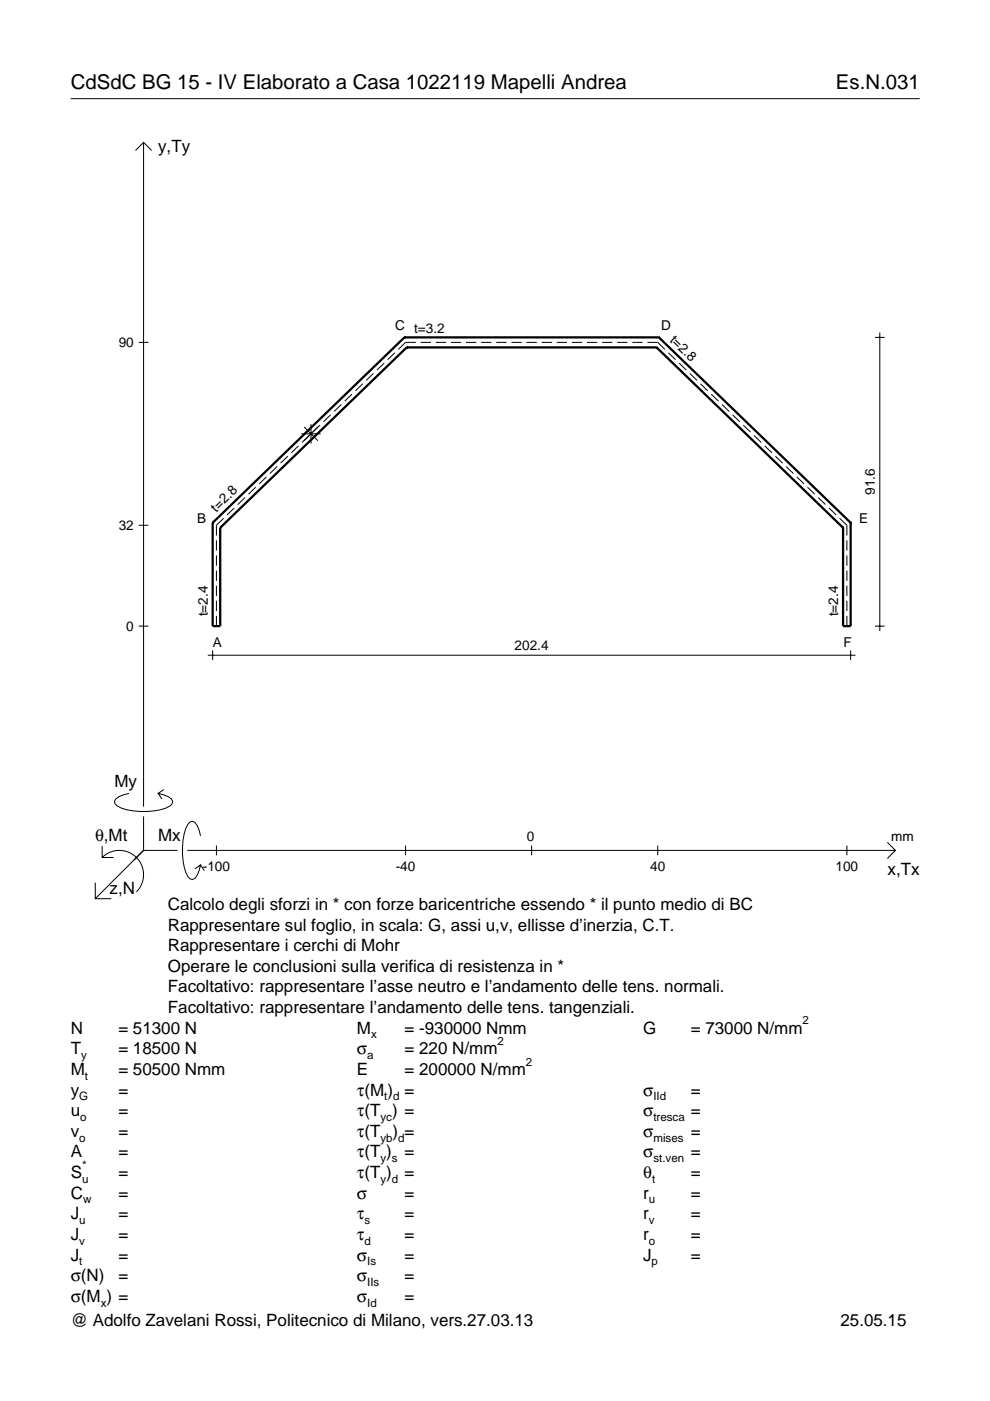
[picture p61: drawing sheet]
<svg xmlns="http://www.w3.org/2000/svg" width="210mm" height="297mm" viewBox="0 0 210 297" stroke-linecap="round" stroke-linejoin="round" font-family="sans-serif">
<defs><g id="words">
<g font-size="4.3">
<text x="15" y="18.9">CdSdC BG 15 - IV Elaborato a Casa 1022119 Mapelli Andrea</text>
<text x="177.2" y="18.9">Es.N.031</text>
</g>
<g font-size="3.6">
<text x="33.5" y="32.3">y,Ty</text>
<text x="24.3" y="166.9">My</text>
<text x="20.1" y="178.2">θ,Mt</text>
<text x="33.5" y="178.2">Mx</text>
<text x="188.2" y="185.5">x,Tx</text>
<text x="23.2" y="189.6">z,N</text>
<text x="35.6" y="192.9">Calcolo degli sforzi in * con forze baricentriche essendo * il punto medio di BC</text>
<text x="35.6" y="197.3">Rappresentare sul foglio, in scala: G, assi u,v, ellisse d’inerzia, C.T.</text>
<text x="35.6" y="201.7">Rappresentare i cerchi di Mohr</text>
<text x="35.6" y="206">Operare le conclusioni sulla verifica di resistenza in *</text>
<text x="35.6" y="210.4">Facoltativo: rappresentare l’asse neutro e l’andamento delle tens. normali.</text>
<text x="35.6" y="214.8">Facoltativo: rappresentare l’andamento delle tens. tangenziali.</text>
<text x="15" y="219.2">N</text>
<text x="25.1" y="219.2">= 51300 N</text>
<text x="75.7" y="219.2">M</text>
<text x="85.8" y="219.2">= -930000 Nmm</text>
<text x="136.4" y="219.2">G</text>
<text x="146.5" y="219.2">= 73000 N/mm</text>
<text x="15" y="227.9">M</text>
<text x="15" y="223.5">T</text>
<text x="25.1" y="227.9">= 50500 Nmm</text>
<text x="25.1" y="223.5">= 18500 N</text>
<text x="75.7" y="223.5">σ</text>
<text x="75.7" y="227.9">E</text>
<text x="85.8" y="223.5">= 220 N/mm</text>
<text x="85.8" y="227.9">= 200000 N/mm</text>
<text x="15" y="232.3">y</text>
<text x="25.1" y="232.3">=</text>
<text x="75.7" y="232.3">τ(M ) =</text>
<text x="136.4" y="232.3">σ</text>
<text x="146.5" y="232.3">=</text>
<text x="15" y="236.7">u</text>
<text x="25.1" y="236.7">=</text>
<text x="75.7" y="236.7">τ(T ) =</text>
<text x="136.4" y="236.7">σ</text>
<text x="146.5" y="236.7">=</text>
<text x="15" y="245.4">A</text>
<text x="15" y="241">v</text>
<text x="25.1" y="241">=</text>
<text x="25.1" y="245.4">=</text>
<text x="75.7" y="245.4">τ(T )</text>
<text x="75.7" y="241">τ(T</text>
<text x="83.3" y="241">) =</text>
<text x="85.8" y="245.4">=</text>
<text x="136.4" y="241">σ</text>
<text x="136.4" y="245.4">σ</text>
<text x="146.5" y="241">=</text>
<text x="146.5" y="245.4">=</text>
<text x="15" y="249.8">S</text>
<text x="25.1" y="249.8">=</text>
<text x="75.7" y="249.8">τ(T )</text>
<text x="85.8" y="249.8">=</text>
<text x="136.4" y="249.8">θ</text>
<text x="146.5" y="249.8">=</text>
<text x="15" y="254.2">C</text>
<text x="25.1" y="254.2">=</text>
<text x="75.7" y="254.2">σ</text>
<text x="85.8" y="254.2">=</text>
<text x="136.4" y="254.2">r</text>
<text x="146.5" y="254.2">=</text>
<text x="15" y="262.9">J</text>
<text x="15" y="258.5">J</text>
<text x="25.1" y="262.9">=</text>
<text x="25.1" y="258.5">=</text>
<text x="75.7" y="258.5">τ</text>
<text x="75.7" y="262.9">τ</text>
<text x="85.8" y="258.5">=</text>
<text x="85.8" y="262.9">=</text>
<text x="136.4" y="262.9">r</text>
<text x="136.4" y="258.5">r</text>
<text x="146.5" y="262.9">=</text>
<text x="146.5" y="258.5">=</text>
<text x="15" y="267.3">J</text>
<text x="25.1" y="267.3">=</text>
<text x="75.7" y="267.3">σ</text>
<text x="85.8" y="267.3">=</text>
<text x="136.4" y="267.3">J</text>
<text x="146.5" y="267.3">=</text>
<text x="15" y="271.7">σ(N)</text>
<text x="25.1" y="271.7">=</text>
<text x="75.7" y="271.7">σ</text>
<text x="85.8" y="271.7">=</text>
<text x="15" y="276">σ(M ) =</text>
<text x="15" y="281.2">@ Adolfo Zavelani Rossi, Politecnico di Milano, vers.27.03.13</text>
<text x="75.7" y="276">σ</text>
<text x="85.8" y="276">=</text>
<text x="178.2" y="281.2">25.05.15</text>
</g>
<g font-size="2.9">
<text x="83.8" y="70">C t=3.2</text>
<text x="140.2" y="70">D</text>
<text x="25.2" y="73.6">90</text>
<text x="141.9" y="72.2" transform="rotate(44 141.9 72.2)">t=2.8</text>
<text x="185.5" y="104.9" transform="rotate(-90 185.5 104.9)">91.6</text>
<text x="25.2" y="112.4">32</text>
<text x="41.8" y="110.9">B</text>
<text x="45.8" y="108.7" transform="rotate(-44 45.8 108.7)">t=2.8</text>
<text x="182.2" y="110.9">E</text>
<text x="44.1" y="130.7" transform="rotate(-90 44.1 130.7)">t=2.4</text>
<text x="177.7" y="130.7" transform="rotate(-90 177.7 130.7)">t=2.4</text>
<text x="26.8" y="133.8">0</text>
<text x="45.1" y="137.1">A</text>
<text x="109.1" y="137.9">202.4</text>
<text x="178.8" y="137.1">F</text>
<text x="111.7" y="178.2">0</text>
<text x="189" y="178.2">mm</text>
<text x="43" y="184.7">-100</text>
<text x="83.9" y="184.7">-40</text>
<text x="137.9" y="184.7">40</text>
<text x="177.2" y="184.7">100</text>
</g>
<g font-size="2.4">
<text x="78.7" y="220.2">x</text>
<text x="105.5" y="221.5">2</text>
<text x="170.2" y="217.2">2</text>
<text x="17.2" y="224.5">y</text>
<text x="77.9" y="224.5">a</text>
<text x="111.5" y="225.9">2</text>
<text x="16.8" y="233.3">G</text>
<text x="18" y="228.9">t</text>
<text x="81.5" y="233.3">t d</text>
<text x="138.5" y="233.3">IId</text>
<text x="17" y="237.7">o</text>
<text x="80.7" y="237.7">yc</text>
<text x="138.5" y="237.7">tresca</text>
<text x="16.8" y="242">o</text>
<text x="80.7" y="242">yb d</text>
<text x="138.5" y="242">mises</text>
<text x="17.4" y="250.8">u</text>
<text x="17.4" y="247.8">*</text>
<text x="80.7" y="246.4">y s</text>
<text x="80.7" y="250.8">y d</text>
<text x="138.2" y="250.8">t</text>
<text x="138.5" y="246.4">st.ven</text>
<text x="17.6" y="255.2">w</text>
<text x="137.6" y="255.2">u</text>
<text x="16.8" y="263.9">v</text>
<text x="16.8" y="259.5">u</text>
<text x="77.3" y="259.5">s</text>
<text x="77.3" y="263.9">d</text>
<text x="137.6" y="263.9">o</text>
<text x="137.6" y="259.5">v</text>
<text x="16.8" y="268.3">t</text>
<text x="77.9" y="268.3">Is</text>
<text x="138.2" y="268.3">p</text>
<text x="77.9" y="272.7">IIs</text>
<text x="21.4" y="277">x</text>
<text x="77.9" y="277">Id</text>
</g>
</g></defs>
<g fill="none" stroke="#000" stroke-width=".21">
<path d="M15 20.9h180M28.7 31.9l1.7-1.7 1.8 1.7M30.4 30.2v140.8M29.4 72.6h2.1M79.2 79.2l-1.6 1.5M81.4 77l-1.5 1.5M83.7 74.8l-1.5 1.5M88.2 72.6h-2.2l-1.5 1.5M89.2 72.6h2.2M92.4 72.6h2.2M95.6 72.6h2.2M98.8 72.6h2.2"/>
<path d="M102 72.6h2.2M105.2 72.6h2.2M108.4 72.6h2.2M111.6 72.6h2.2M114.8 72.6h2.2M118 72.6h2.2M121.2 72.6h2.2M124.5 72.6h2.1M127.7 72.6h2.1M130.9 72.6h2.1M134.1 72.6h2.1M137.3 72.6h2.2l1.5 1.5"/>
<path d="M141.7 74.8l1.5 1.5M144 77l1.5 1.5M146.3 79.2l1.5 1.5M185.5 71.5h2.1M186.5 70.5v63.3M58.8 98.9l-1.6 1.5M61 96.7l-1.5 1.5M63.3 94.5l-1.5 1.5M63.9 92h4.1M64.5 90.5l2.9 2.9M65.6 92.3l-1.6 1.5M65.9 89.9v4.1"/>
<path d="M67.4 90.5l-2.9 2.9M67.8 90.1l-1.5 1.5M70.1 88l-1.5 1.4M72.4 85.8l-1.6 1.4M74.6 83.6l-1.5 1.4M76.9 81.4l-1.5 1.5M148.5 81.4l1.6 1.5M150.8 83.6l1.5 1.4M153.1 85.8l1.5 1.4M155.3 88l1.6 1.4M157.6 90.1l1.5 1.5M159.9 92.3l1.5 1.5"/>
<path d="M162.1 94.5l1.6 1.5M164.4 96.7l1.5 1.5M166.7 98.9l1.5 1.5M29.4 111.4h2.1M45.9 114.6v2.1M45.9 117.8v2.1M47.4 109.9l-1.5 1.5v2.1M49.7 107.7l-1.5 1.5M51.9 105.5l-1.5 1.5M54.2 103.3l-1.5 1.5M56.5 101.1l-1.5 1.5M168.9 101.1l1.6 1.5"/>
<path d="M171.2 103.3l1.5 1.5M173.5 105.5l1.5 1.5M175.8 107.7l1.5 1.5M178 109.9l1.6 1.5v2.1M179.6 114.6v2.1M179.6 117.8v2.1M29.4 132.8h2.1M44.1 138.9h137.3M45.1 137.9v2.1M45.9 121v2.1M45.9 124.2v2.1M45.9 127.4v2.1"/>
<path d="M45.9 130.6v2.2M179.6 121v2.1M179.6 124.2v2.1M179.6 127.4v2.1M179.6 130.6v2.2M180.4 137.9v2.1M185.5 132.8h2.1M21.7 179.4v2.4h2.4M27.3 168.2a3.6 3.6 0 0 0-3 1.7l.1 .5a5.6 5.6 0 0 0 3.8 1.5 13.4 13.4 0 0 0 7.8-1l.5-.5 .1-.5a3.6 3.6 0 0 0-3.1-1.7l.8 1.2M30.4 173.1v7.2M34.7 167.4l-1.2 .8M42.5 177.2a3.6 3.6 0 0 0-1.7-3.1l-.5 .2a5.7 5.7 0 0 0-1.5 3.7 13.3 13.3 0 0 0 1 7.9l.5 .5 .5 .1a3.6 3.6 0 0 0 1.7-3.1l-1.2 .8"/>
<path d="M45.9 179.3v2M86 179.3v2M112.7 179.3v2M139.5 179.3v2M179.6 179.3v2M188.1 178.6l1.7 1.7-1.7 1.7M20.2 187.2v3.3h3.4M21.7 181.8a5.1 5.1 0 0 1 7.2 0 5.1 5.1 0 0 1 0 7.3M30.4 180.3l-10.2 10.2M30.4 180.3h7.2M39.7 180.3h150.1M42.5 183.4l.8 1.2"/>
</g>
<g fill="none" stroke="#000" stroke-width=".48">
<path d="M85.7 71.5h.1M85.7 71.5l-40.6 39.3M85.7 71.5h54M86.2 73.7h.1M86.2 73.7l-39.5 38.2M86.2 73.7h53M139.2 73.7h.1M139.2 73.7l39.5 38.2M139.7 71.5h.1M139.7 71.5l40.7 39.3M45.1 110.8h.1M45.1 110.8v22h1.6v-20.9"/>
<path d="M46.7 111.9h.1M178.7 111.9h.1M180.4 110.8h.1M180.4 110.8v22h-1.7v-20.9"/>
</g>
<use href="#words"/>
</svg>
